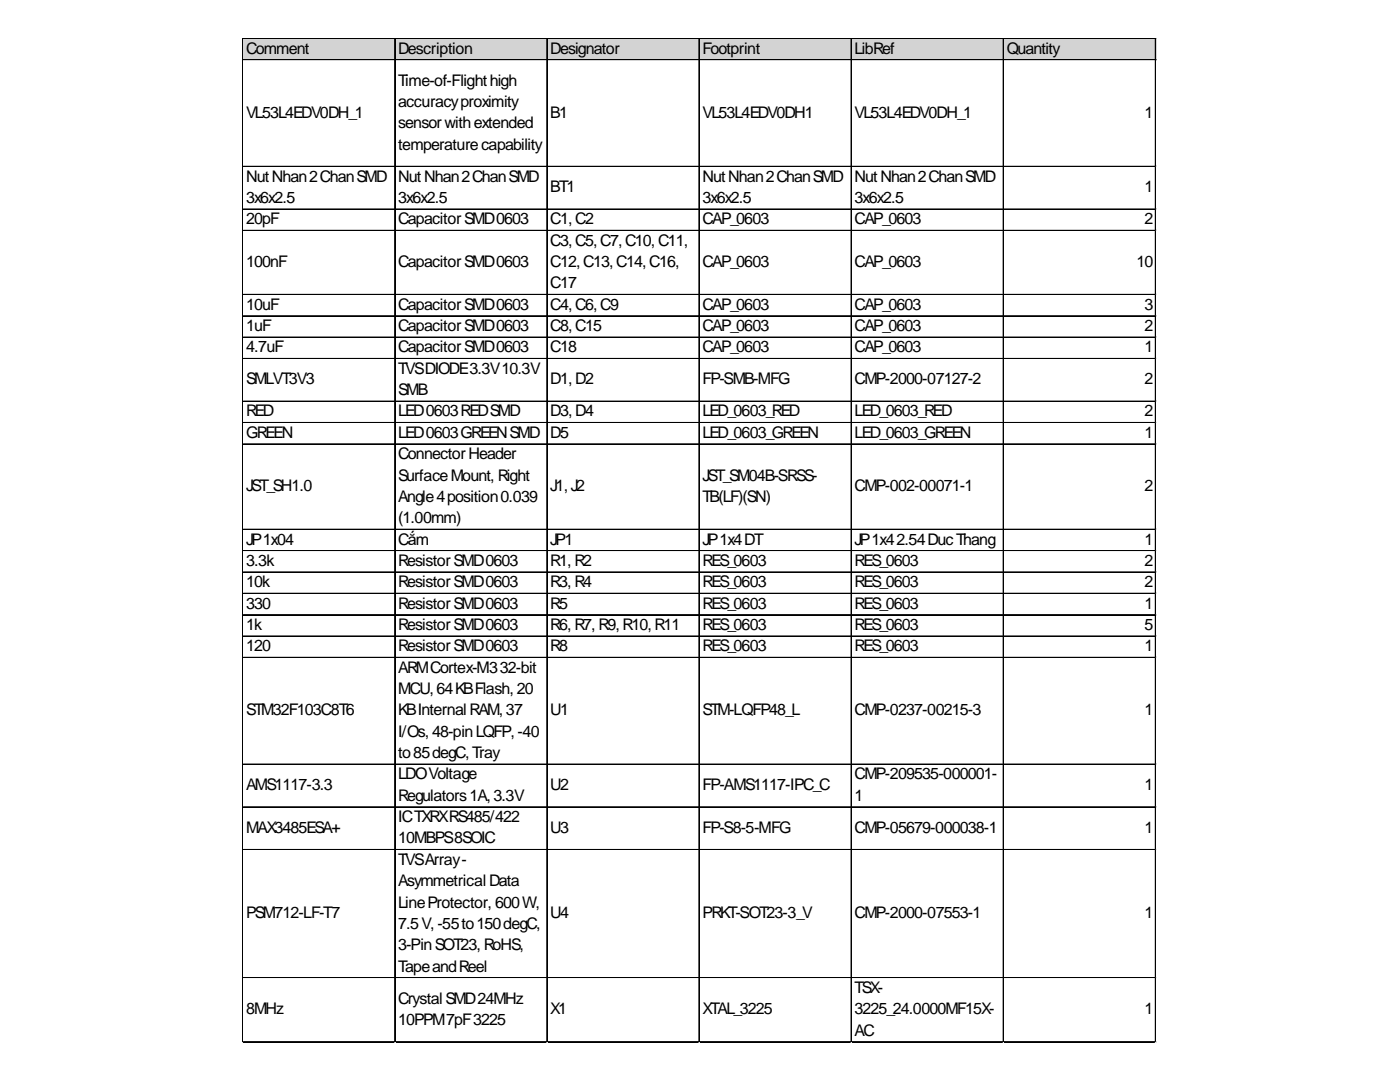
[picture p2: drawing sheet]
<svg xmlns="http://www.w3.org/2000/svg" width="279mm" height="216mm" viewBox="0 0 279 216" stroke-linecap="round" stroke-linejoin="round" font-family="sans-serif">
<defs><g id="words">
<g font-size="3.2">
<text x="49.1" y="10.7">Comment</text>
<text x="79.5" y="10.7">Description</text>
<text x="109.8" y="10.7">Designator</text>
<text x="140.2" y="10.7">Footprint</text>
<text x="170.6" y="10.7">LibRef</text>
<text x="200.9" y="10.7">Quantity</text>
<text x="79.5" y="17.1">Time-of-Flighthigh</text>
<text x="49.1" y="23.5">VL53L4EDV0DH_1</text>
<text x="79.5" y="21.3">accuracyproximity</text>
<text x="109.8" y="23.5">B1</text>
<text x="140.2" y="23.5">VL53L4EDV0DH1</text>
<text x="170.6" y="23.5">VL53L4EDV0DH_1</text>
<text x="228.4" y="23.5">1</text>
<text x="79.5" y="25.6">sensorwithextended</text>
<text x="79.5" y="29.9">temperaturecapability</text>
<text x="49.1" y="36.2">NutNhan2ChanSMD</text>
<text x="49.1" y="40.5">3x6x2.5</text>
<text x="79.5" y="36.2">NutNhan2ChanSMD</text>
<text x="79.5" y="40.5">3x6x2.5</text>
<text x="109.8" y="38.4">BT1</text>
<text x="140.2" y="36.2">NutNhan2ChanSMD</text>
<text x="140.2" y="40.5">3x6x2.5</text>
<text x="170.6" y="36.2">NutNhan2ChanSMD</text>
<text x="170.6" y="40.5">3x6x2.5</text>
<text x="228.4" y="38.4">1</text>
<text x="49.1" y="44.8">20pF</text>
<text x="79.5" y="44.8">CapacitorSMD0603</text>
<text x="109.8" y="44.8">C1,C2</text>
<text x="140.2" y="44.8">CAP_0603</text>
<text x="170.6" y="44.8">CAP_0603</text>
<text x="228.4" y="44.8">2</text>
<text x="49.1" y="53.3">100nF</text>
<text x="79.5" y="53.3">CapacitorSMD0603</text>
<text x="109.8" y="49">C3,C5,C7,C10,C11,</text>
<text x="109.8" y="53.3">C12,C13,C14,C16,</text>
<text x="140.2" y="53.3">CAP_0603</text>
<text x="170.6" y="53.3">CAP_0603</text>
<text x="226.8" y="53.3">10</text>
<text x="109.8" y="57.5">C17</text>
<text x="49.1" y="61.8">10uF</text>
<text x="79.5" y="61.8">CapacitorSMD0603</text>
<text x="109.8" y="61.8">C4,C6,C9</text>
<text x="140.2" y="61.8">CAP_0603</text>
<text x="170.6" y="61.8">CAP_0603</text>
<text x="228.4" y="61.8">3</text>
<text x="49.1" y="66.1">1uF</text>
<text x="49.1" y="70.3">4.7uF</text>
<text x="79.5" y="66.1">CapacitorSMD0603</text>
<text x="79.5" y="70.3">CapacitorSMD0603</text>
<text x="109.8" y="66.1">C8,C15</text>
<text x="109.8" y="70.3">C18</text>
<text x="140.2" y="66.1">CAP_0603</text>
<text x="140.2" y="70.3">CAP_0603</text>
<text x="170.6" y="66.1">CAP_0603</text>
<text x="170.6" y="70.3">CAP_0603</text>
<text x="228.4" y="66.1">2</text>
<text x="228.4" y="70.3">1</text>
<text x="49.1" y="76.7">SMLVT3V3</text>
<text x="79.5" y="74.6">TVSDIODE3.3V10.3V</text>
<text x="109.8" y="76.7">D1,D2</text>
<text x="140.2" y="76.7">FP-SMB-MFG</text>
<text x="170.6" y="76.7">CMP-2000-07127-2</text>
<text x="228.4" y="76.7">2</text>
<text x="49.1" y="83.1">RED</text>
<text x="79.5" y="78.8">SMB</text>
<text x="79.5" y="83.1">LED0603REDSMD</text>
<text x="109.8" y="83.1">D3,D4</text>
<text x="140.2" y="83.1">LED_0603_RED</text>
<text x="170.6" y="83.1">LED_0603_RED</text>
<text x="228.4" y="83.1">2</text>
<text x="49.1" y="87.4">GREEN</text>
<text x="79.5" y="87.4">LED0603GREENSMD</text>
<text x="109.8" y="87.4">D5</text>
<text x="140.2" y="87.4">LED_0603_GREEN</text>
<text x="170.6" y="87.4">LED_0603_GREEN</text>
<text x="228.4" y="87.4">1</text>
<text x="79.5" y="91.6">ConnectorHeader</text>
<text x="79.5" y="95.9">SurfaceMount, Right</text>
<text x="140.2" y="95.9">JST_SM04B-SRSS-</text>
<text x="49.1" y="98">JST_SH1.0</text>
<text x="79.5" y="100.1">Angle4position0.039</text>
<text x="109.8" y="98">J1,J2</text>
<text x="140.2" y="100.1">TB(LF)(SN)</text>
<text x="170.6" y="98">CMP-002-00071-1</text>
<text x="228.4" y="98">2</text>
<text x="79.5" y="104.4">(1.00mm)</text>
<text x="49.1" y="108.7">JP1x04</text>
<text x="49.1" y="112.9">3.3k</text>
<text x="79.5" y="108.7">Cắm</text>
<text x="79.5" y="112.9">ResistorSMD0603</text>
<text x="109.8" y="108.7">JP1</text>
<text x="109.8" y="112.9">R1,R2</text>
<text x="140.2" y="108.7">JP1x4DT</text>
<text x="140.2" y="112.9">RES_0603</text>
<text x="170.6" y="108.7">JP1x42.54DucThang</text>
<text x="170.6" y="112.9">RES_0603</text>
<text x="228.4" y="108.7">1</text>
<text x="228.4" y="112.9">2</text>
<text x="49.1" y="117.2">10k</text>
<text x="79.5" y="117.2">ResistorSMD0603</text>
<text x="109.8" y="117.2">R3,R4</text>
<text x="140.2" y="117.2">RES_0603</text>
<text x="170.6" y="117.2">RES_0603</text>
<text x="228.4" y="117.2">2</text>
<text x="49.1" y="121.4">330</text>
<text x="49.1" y="125.7">1k</text>
<text x="79.5" y="121.4">ResistorSMD0603</text>
<text x="79.5" y="125.7">ResistorSMD0603</text>
<text x="109.8" y="121.4">R5</text>
<text x="109.8" y="125.7">R6,R7,R9,R10,R11</text>
<text x="140.2" y="121.4">RES_0603</text>
<text x="140.2" y="125.7">RES_0603</text>
<text x="170.6" y="121.4">RES_0603</text>
<text x="170.6" y="125.7">RES_0603</text>
<text x="228.4" y="121.4">1</text>
<text x="228.4" y="125.7">5</text>
<text x="49.1" y="130">120</text>
<text x="79.5" y="130">ResistorSMD0603</text>
<text x="109.8" y="130">R8</text>
<text x="140.2" y="130">RES_0603</text>
<text x="170.6" y="130">RES_0603</text>
<text x="228.4" y="130">1</text>
<text x="79.5" y="134.2">ARMCortex-M332-bit</text>
<text x="49.1" y="142.7">STM32F103C8T6</text>
<text x="79.5" y="138.5">MCU,64KBFlash,20</text>
<text x="79.5" y="142.7">KBInternalRAM,37</text>
<text x="109.8" y="142.7">U1</text>
<text x="140.2" y="142.7">STM-LQFP48_L</text>
<text x="170.6" y="142.7">CMP-0237-00215-3</text>
<text x="228.4" y="142.7">1</text>
<text x="79.5" y="147">I/Os,48-pinLQFP,-40</text>
<text x="79.5" y="151.3">to85degC,Tray</text>
<text x="79.5" y="155.5">LDOVoltage</text>
<text x="170.6" y="155.5">CMP-209535-000001-</text>
<text x="49.1" y="157.7">AMS1117-3.3</text>
<text x="79.5" y="159.8">Regulators1A,3.3V</text>
<text x="109.8" y="157.7">U2</text>
<text x="140.2" y="157.7">FP-AMS1117-IPC_C</text>
<text x="170.6" y="159.8">1</text>
<text x="228.4" y="157.7">1</text>
<text x="49.1" y="166.2">MAX3485ESA+</text>
<text x="79.5" y="164">ICTXRXRS485/422</text>
<text x="109.8" y="166.2">U3</text>
<text x="140.2" y="166.2">FP-S8-5-MFG</text>
<text x="170.6" y="166.2">CMP-05679-000038-1</text>
<text x="228.4" y="166.2">1</text>
<text x="79.5" y="168.3">10MBPS8SOIC</text>
<text x="79.5" y="172.6">TVSArray-</text>
<text x="79.5" y="176.8">AsymmetricalData</text>
<text x="49.1" y="183.2">PSM712-LF-T7</text>
<text x="79.5" y="181.1">LineProtector, 600W,</text>
<text x="79.5" y="185.3">7.5V,-55to150degC,</text>
<text x="109.8" y="183.2">U4</text>
<text x="140.2" y="183.2">PRKT-SOT23-3_V</text>
<text x="170.6" y="183.2">CMP-2000-07553-1</text>
<text x="228.4" y="183.2">1</text>
<text x="79.5" y="189.6">3-PinSOT23,RoHS,</text>
<text x="79.5" y="193.9">TapeandReel</text>
<text x="49.1" y="202.4">8MHz</text>
<text x="79.5" y="200.3">CrystalSMD24MHz</text>
<text x="109.8" y="202.4">X1</text>
<text x="140.2" y="202.4">XTAL_3225</text>
<text x="170.6" y="198.1">TSX-</text>
<text x="170.6" y="202.4">3225_24.0000MF15X-</text>
<text x="228.4" y="202.4">1</text>
<text x="79.5" y="204.5">10PPM7pF3225</text>
<text x="170.6" y="206.6">AC</text>
</g>
</g></defs>
<path d="M48.5 7.7h182.3v4.4h-182.3z" fill="#d3d3d3"/>
<g fill="none" stroke="#000" stroke-width=".2">
<path d="M48.4 7.6v200.4M48.5 7.6v200.4M48.6 7.6h182.1M48.6 7.7h182.1M48.6 11.9h182.1M48.6 12h182.1M78.8 7.8v200.2M109.1 7.8v200.2M109.2 7.8v200.2M139.5 7.8v200.2M139.6 7.8v200.2M169.8 7.8v200.2"/>
<path d="M169.9 7.8v200.2M200.2 7.8v200.2M200.3 7.8v200.2M230.6 7.8v200.2M230.7 7.8v200.2M48.6 33.2h182.1M48.6 33.3h182.1M48.6 41.7h182.1M48.6 41.8h182.1M48.6 46h182.1M48.6 58.7h182.1M48.6 58.8h182.1"/>
<path d="M48.6 63h182.1M48.6 63.1h182.1M48.6 67.3h182.1M48.6 71.5h182.1M48.6 71.6h182.1M48.6 80h182.1M48.6 80.1h182.1M48.6 84.3h182.1M48.6 84.4h182.1M48.6 88.6h182.1M48.6 105.6h182.1M48.6 105.7h182.1"/>
<path d="M48.6 109.9h182.1M48.6 114.1h182.1M48.6 114.2h182.1M48.6 118.4h182.1M48.6 118.5h182.1M48.6 122.6h182.1M48.6 122.7h182.1M48.6 126.9h182.1M48.6 127h182.1M48.6 131.2h182.1M48.6 152.5h182.1M48.6 161h182.1"/>
<path d="M48.6 161.1h182.1M48.6 169.5h182.1M48.6 169.6h182.1M48.6 195.1h182.1M48.6 207.8h182.1M48.6 207.9h182.1"/>
</g>
<path d="M48.4 208v.1" fill="none" stroke="#e0e0e0" stroke-width=".2"/>
<path d="M48.4 208l.2 .1z" fill="#e0e0e0"/>
<path d="M78.8 208v.1" fill="none" stroke="#e0e0e0" stroke-width=".2"/>
<path d="M78.8 208l.1 .1z" fill="#e0e0e0"/>
<path d="M109.1 208v.1" fill="none" stroke="#e0e0e0" stroke-width=".2"/>
<path d="M109.1 208l.2 .1z" fill="#e0e0e0"/>
<path d="M139.5 208v.1" fill="none" stroke="#e0e0e0" stroke-width=".2"/>
<path d="M139.5 208l.2 .1z" fill="#e0e0e0"/>
<path d="M169.8 208v.1" fill="none" stroke="#e0e0e0" stroke-width=".2"/>
<path d="M169.8 208l.2 .1z" fill="#e0e0e0"/>
<path d="M200.2 208v.1" fill="none" stroke="#e0e0e0" stroke-width=".2"/>
<path d="M200.2 208l.2 .1z" fill="#e0e0e0"/>
<path d="M230.6 208v.1" fill="none" stroke="#e0e0e0" stroke-width=".2"/>
<path d="M230.6 208l.1 .1z" fill="#e0e0e0"/>
<path d="M230.7 33.2h.1" fill="none" stroke="#e0e0e0" stroke-width=".2"/>
<path d="M230.7 33.2l.1 .2z" fill="#e0e0e0"/>
<path d="M230.7 41.7h.1" fill="none" stroke="#e0e0e0" stroke-width=".2"/>
<path d="M230.7 41.7l.1 .2z" fill="#e0e0e0"/>
<path d="M230.7 46h.1" fill="none" stroke="#e0e0e0" stroke-width=".2"/>
<path d="M230.7 46l.1 .1z" fill="#e0e0e0"/>
<path d="M230.7 58.7h.1" fill="none" stroke="#e0e0e0" stroke-width=".2"/>
<path d="M230.7 58.7l.1 .2z" fill="#e0e0e0"/>
<path d="M230.7 63h.1" fill="none" stroke="#e0e0e0" stroke-width=".2"/>
<path d="M230.7 63l.1 .2z" fill="#e0e0e0"/>
<path d="M230.7 67.3h.1" fill="none" stroke="#e0e0e0" stroke-width=".2"/>
<path d="M230.7 67.3l.1 .1z" fill="#e0e0e0"/>
<path d="M230.7 71.5h.1" fill="none" stroke="#e0e0e0" stroke-width=".2"/>
<path d="M230.7 71.5l.1 .2z" fill="#e0e0e0"/>
<path d="M230.7 80h.1" fill="none" stroke="#e0e0e0" stroke-width=".2"/>
<path d="M230.7 80l.1 .2z" fill="#e0e0e0"/>
<path d="M230.7 84.3h.1" fill="none" stroke="#e0e0e0" stroke-width=".2"/>
<path d="M230.7 84.3l.1 .2z" fill="#e0e0e0"/>
<path d="M230.7 88.6h.1" fill="none" stroke="#e0e0e0" stroke-width=".2"/>
<path d="M230.7 88.6l.1 .1z" fill="#e0e0e0"/>
<path d="M230.7 105.6h.1" fill="none" stroke="#e0e0e0" stroke-width=".2"/>
<path d="M230.7 105.6l.1 .2z" fill="#e0e0e0"/>
<path d="M230.7 109.9h.1" fill="none" stroke="#e0e0e0" stroke-width=".2"/>
<path d="M230.7 109.9l.1 .1z" fill="#e0e0e0"/>
<path d="M230.7 114.1h.1" fill="none" stroke="#e0e0e0" stroke-width=".2"/>
<path d="M230.7 114.1l.1 .2z" fill="#e0e0e0"/>
<path d="M230.7 118.4h.1" fill="none" stroke="#e0e0e0" stroke-width=".2"/>
<path d="M230.7 118.4l.1 .2z" fill="#e0e0e0"/>
<path d="M230.7 122.6h.1" fill="none" stroke="#e0e0e0" stroke-width=".2"/>
<path d="M230.7 122.6l.1 .2z" fill="#e0e0e0"/>
<path d="M230.7 126.9h.1" fill="none" stroke="#e0e0e0" stroke-width=".2"/>
<path d="M230.7 126.9l.1 .2z" fill="#e0e0e0"/>
<path d="M230.7 131.2h.1" fill="none" stroke="#e0e0e0" stroke-width=".2"/>
<path d="M230.7 131.2l.1 .1z" fill="#e0e0e0"/>
<path d="M230.7 152.5h.1" fill="none" stroke="#e0e0e0" stroke-width=".2"/>
<path d="M230.7 152.5l.1 .1z" fill="#e0e0e0"/>
<path d="M230.7 161h.1" fill="none" stroke="#e0e0e0" stroke-width=".2"/>
<path d="M230.7 161l.1 .2z" fill="#e0e0e0"/>
<path d="M230.7 169.5h.1" fill="none" stroke="#e0e0e0" stroke-width=".2"/>
<path d="M230.7 169.5l.1 .2z" fill="#e0e0e0"/>
<path d="M230.7 195.1h.1" fill="none" stroke="#e0e0e0" stroke-width=".2"/>
<path d="M230.7 195.1l.1 .1z" fill="#e0e0e0"/>
<path d="M230.7 207.8h.1" fill="none" stroke="#e0e0e0" stroke-width=".2"/>
<path d="M230.7 207.8l.1 .2z" fill="#e0e0e0"/>
<use href="#words"/>
</svg>
